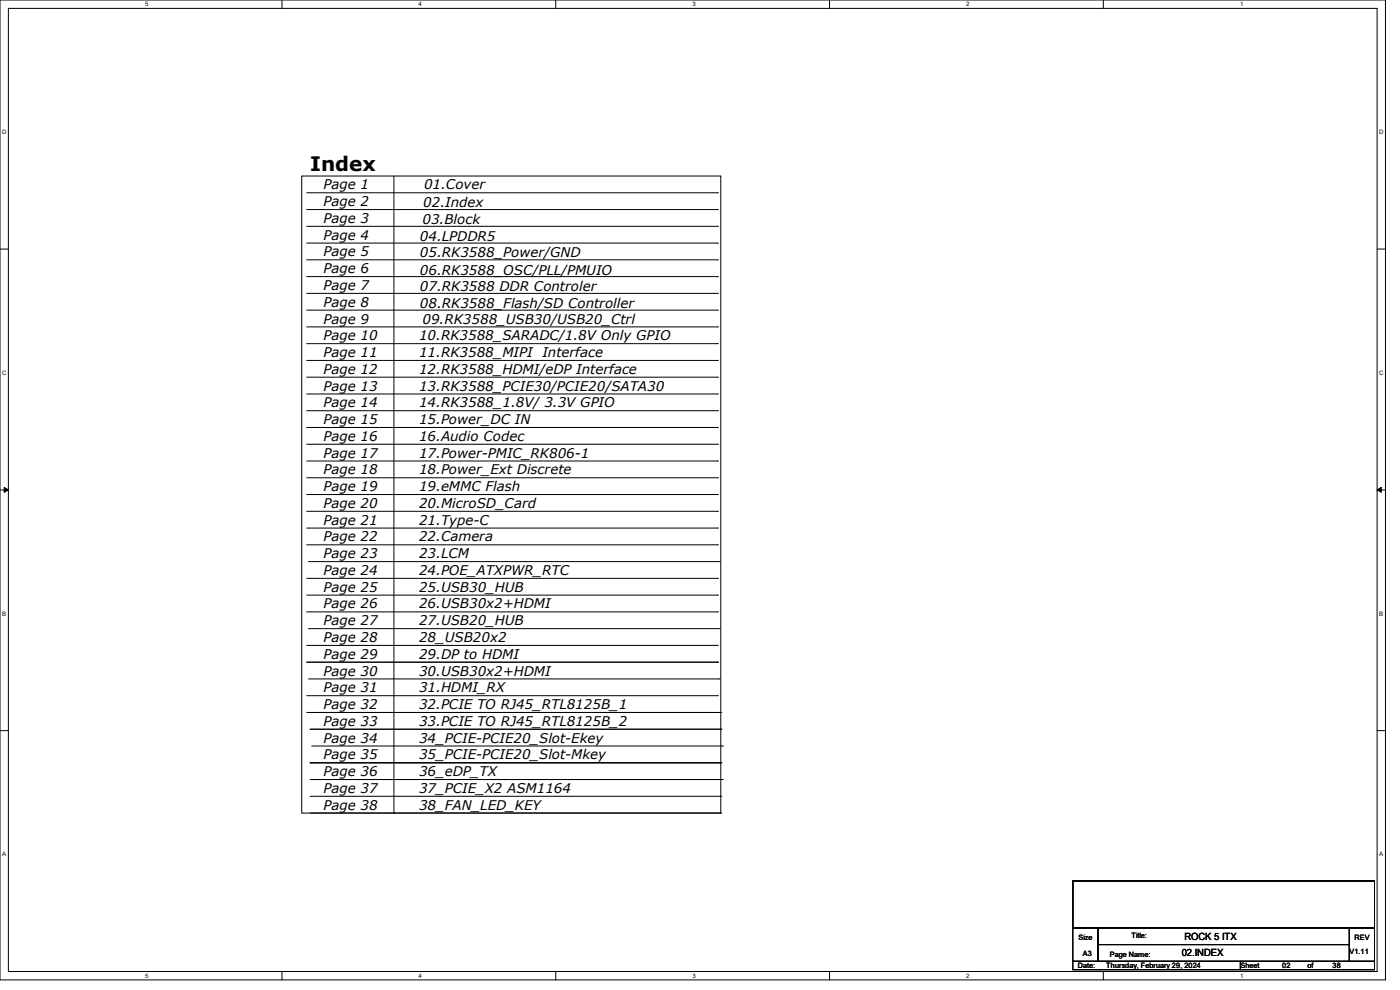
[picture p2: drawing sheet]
<svg xmlns="http://www.w3.org/2000/svg" width="297mm" height="210mm" viewBox="0 0 297 210" stroke-linecap="round" stroke-linejoin="round" font-family="sans-serif">
<defs><g id="words">
<text font-size="4.2" x="65.8" y="36.2">Index</text>
<g font-size="2.8">
<text x="68.6" y="40.2">Page 1</text>
<text x="90" y="40.2">01.Cover</text>
<text x="68.6" y="47.3">Page 3</text>
<text x="68.6" y="43.7">Page 2</text>
<text x="89.6" y="47.5">03.Block</text>
<text x="89.8" y="43.9">02.Index</text>
<text x="68.6" y="50.8">Page 4</text>
<text x="89.1" y="51.2">04.LPDDR5</text>
<text x="68.6" y="54.4">Page 5</text>
<text x="68.6" y="58">Page 6</text>
<text x="89.1" y="54.6">05.RK3588_Power/GND</text>
<text x="89.1" y="58.3">06.RK3588_OSC/PLL/PMUIO</text>
<text x="68.6" y="61.5">Page 7</text>
<text x="68.6" y="65.1">Page 8</text>
<text x="89.1" y="65.4">08.RK3588_Flash/SD Controller</text>
<text x="89.1" y="61.7">07.RK3588 DDR Controler</text>
<text x="68.6" y="68.6">Page 9</text>
<text x="89.6" y="68.8">09.RK3588_USB30/USB20_Ctrl</text>
<text x="68.6" y="72.2">Page 10</text>
<text x="68.6" y="75.7">Page 11</text>
<text x="88.9" y="75.7">11.RK3588_MIPI Interface</text>
<text x="88.9" y="72.2">10.RK3588_SARADC/1.8V Only GPIO</text>
<text x="68.6" y="79.3">Page 12</text>
<text x="68.6" y="82.8">Page 13</text>
<text x="88.9" y="79.3">12.RK3588_HDMI/eDP Interface</text>
<text x="88.9" y="82.8">13.RK3588_PCIE30/PCIE20/SATA30</text>
<text x="68.6" y="90">Page 15</text>
<text x="68.6" y="86.4">Page 14</text>
<text x="88.9" y="90">15.Power_DC IN</text>
<text x="88.9" y="86.4">14.RK3588_1.8V/ 3.3V GPIO</text>
<text x="68.6" y="93.5">Page 16</text>
<text x="88.9" y="93.5">16.Audio Codec</text>
<text x="68.6" y="97.1">Page 17</text>
<text x="68.6" y="100.6">Page 18</text>
<text x="88.9" y="97.1">17.Power-PMIC_RK806-1</text>
<text x="88.9" y="100.6">18.Power_Ext Discrete</text>
<text x="68.6" y="107.7">Page 20</text>
<text x="68.6" y="104.2">Page 19</text>
<text x="88.9" y="107.7">20.MicroSD_Card</text>
<text x="88.9" y="104.2">19.eMMC Flash</text>
<text x="68.6" y="111.3">Page 21</text>
<text x="88.9" y="111.3">21.Type-C</text>
<text x="68.6" y="114.9">Page 22</text>
<text x="68.6" y="118.4">Page 23</text>
<text x="88.9" y="114.9">22.Camera</text>
<text x="88.9" y="118.4">23.LCM</text>
<text x="68.6" y="125.5">Page 25</text>
<text x="68.6" y="122">Page 24</text>
<text x="88.9" y="122">24.POE_ATXPWR_RTC</text>
<text x="88.9" y="125.5">25.USB30_HUB</text>
<text x="68.6" y="129.1">Page 26</text>
<text x="88.9" y="129.1">26.USB30x2+HDMI</text>
<text x="68.6" y="132.6">Page 27</text>
<text x="68.6" y="136.2">Page 28</text>
<text x="88.9" y="132.6">27.USB20_HUB</text>
<text x="88.9" y="136.2">28_USB20x2</text>
<text x="68.6" y="139.7">Page 29</text>
<text x="68.6" y="143.3">Page 30</text>
<text x="88.9" y="139.7">29.DP to HDMI</text>
<text x="88.9" y="143.3">30.USB30x2+HDMI</text>
<text x="68.6" y="146.9">Page 31</text>
<text x="88.9" y="146.9">31.HDMI_RX</text>
<text x="68.6" y="150.4">Page 32</text>
<text x="68.6" y="154">Page 33</text>
<text x="88.9" y="150.4">32.PCIE TO RJ45_RTL8125B_1</text>
<text x="88.9" y="154">33.PCIE TO RJ45_RTL8125B_2</text>
<text x="68.6" y="157.5">Page 34</text>
<text x="68.6" y="161.1">Page 35</text>
<text x="88.9" y="157.5">34_PCIE-PCIE20_Slot-Ekey</text>
<text x="88.9" y="161.1">35_PCIE-PCIE20_Slot-Mkey</text>
<text x="68.6" y="164.6">Page 36</text>
<text x="88.9" y="164.6">36_eDP_TX</text>
<text x="68.6" y="168.2">Page 37</text>
<text x="68.6" y="171.7">Page 38</text>
<text x="88.9" y="168.2">37_PCIE_X2 ASM1164</text>
<text x="88.9" y="171.7">38_FAN_LED_KEY</text>
</g>
<g font-size="2.1">
<text x="250.7" y="202.9">02.INDEX</text>
<text x="251.2" y="199.5">ROCK 5 ITX</text>
</g>
<g font-size="1.6">
<text x="228.8" y="199.3">Size</text>
<text x="229.7" y="202.7">A3</text>
<text x="235.4" y="202.9">Page Name:</text>
<text x="240" y="199">Title:</text>
<text x="286.3" y="202.4">V1.11</text>
<text x="287.3" y="199.3">REV</text>
<text x="228.6" y="205.4">Date:</text>
<text x="234.7" y="205.4">Thursday, February 29, 2024</text>
<text x="263.1" y="205.4">Sheet</text>
<text x="272" y="205.4">02</text>
<text x="277.4" y="205.4">of</text>
<text x="282.7" y="205.4">38</text>
</g>
<g font-size="1.3">
<text x="30.8" y="1.3">5</text>
<text x="88.8" y="1.3">4</text>
<text x="146.9" y="1.3">3</text>
<text x="205" y="1.3">2</text>
<text x="263.1" y="1.3">1</text>
<text x=".5" y="28.4">D</text>
<text x="292.6" y="28.4">D</text>
<text x=".5" y="79.5">C</text>
<text x="292.6" y="79.5">C</text>
<text x=".5" y="130.6">B</text>
<text x="292.6" y="130.6">B</text>
<text x=".5" y="181.7">A</text>
<text x="292.6" y="181.7">A</text>
<text x="30.8" y="207.4">5</text>
<text x="88.8" y="207.4">4</text>
<text x="146.9" y="207.4">3</text>
<text x="205" y="207.4">2</text>
<text x="263.1" y="207.4">1</text>
</g>
</g></defs>
<g fill="none" stroke="#000" stroke-width=".21">
<path d="M0 0h293.9v207.9h-293.9zM1.8 1.8h290.3v204.3h-290.3zM59.8 0v1.8M117.9 0v1.8M176 0v1.8M234.1 0v1.8M64 37.3h88.9v135.2h-88.9zM83.6 37.3v135.2M0 52.8h1.8M65.1 40.9h87.1M65.1 44.5h87.1M65.1 48h87.1"/>
<path d="M65.1 51.6h87.1M65.1 55.1h87.1M65.1 58.7h87.1M152.2 40.9h.1M152.2 44.5h.1M152.2 48h.1M152.2 51.6h.1M152.2 55.1h.1M152.2 58.7h.1M292.1 52.8h1.8M65.1 62.2h87.1M65.1 65.8h87.1"/>
<path d="M65.1 69.3h87.1M65.1 72.9h87.1M65.1 76.5h87.1M152.2 62.2h.1M152.2 65.8h.1M152.2 69.3h.1M152.2 72.9h.1M152.2 76.5h.1M65.1 80h87.1M65.1 83.6h87.1M65.1 87.1h87.1M65.1 90.7h87.1"/>
<path d="M65.1 94.2h87.1M65.1 97.8h87.1M152.2 80h.1M152.2 83.6h.1M152.2 87.1h.1M152.2 90.7h.1M152.2 94.2h.1M152.2 97.8h.1M0 103.9h1.8M.9 103.4l.9 .5-.9 .5zM65.1 101.3h87.1M65.1 104.9h87.1"/>
<path d="M65.1 108.5h87.1M65.1 112h87.1M65.1 115.6h87.1M65.4 119.1h87.2M152.2 101.3h.1M152.2 104.9h.1M152.2 108.5h.1M152.2 112h.1M152.2 115.6h.1M152.6 119.1h.1M292.1 103.9l.9-.5v1zM292.1 103.9h1.8"/>
<path d="M65.1 122.7h87.1M65.1 126.2h87.1M65.1 129.8h87.1M65.1 136.9h87.1M65.4 133.4h87.2M152.2 122.7h.1M152.2 126.2h.1M152.2 129.8h.1M152.2 136.9h.1M152.6 133.4h.1M0 155h1.8M65.1 140.5h87.1"/>
<path d="M65.1 147.6h87.1M65.1 151.1h87.8M65.4 144h87.2M65.8 154.7h87.1M66.1 158.2h87.1M152.2 140.5h.1M152.2 147.6h.1M152.2 151.1h.1M152.6 144h.1M152.9 151.1h.1M152.9 154.7h.1M153.2 158.2h.1"/>
<path d="M292.1 155h1.8M65.8 161.8h87.1M65.8 165.4h87.4M65.8 168.9h87.1M65.8 172.5h87.1M83.6 172.5h.1M152.9 161.8h.1M152.9 165.4h.1M152.9 168.9h.1M152.9 172.5h.1M153.2 165.4h.1M227.6 186.9h64v9.9h-64z"/>
<path d="M227.6 196.8h5.3v7.1h-5.3zM232.9 196.8h53.4v3.6h-53.4zM286.3 196.8h5.3v7.1h-5.3zM59.8 206.1v1.8M117.9 206.1v1.8M176 206.1v1.8M227.6 203.9h35.5v1.8h-35.5zM232.9 200.4h53.4v3.5h-53.4zM234.1 206.1v1.8M263.1 203.9h28.5v1.8h-28.5z"/>
</g>
<path d="M.9 103.4l.9 .5-.9 .5zM292.1 103.9l.9-.5v1z" fill="#000"/>
<use href="#words"/>
</svg>
